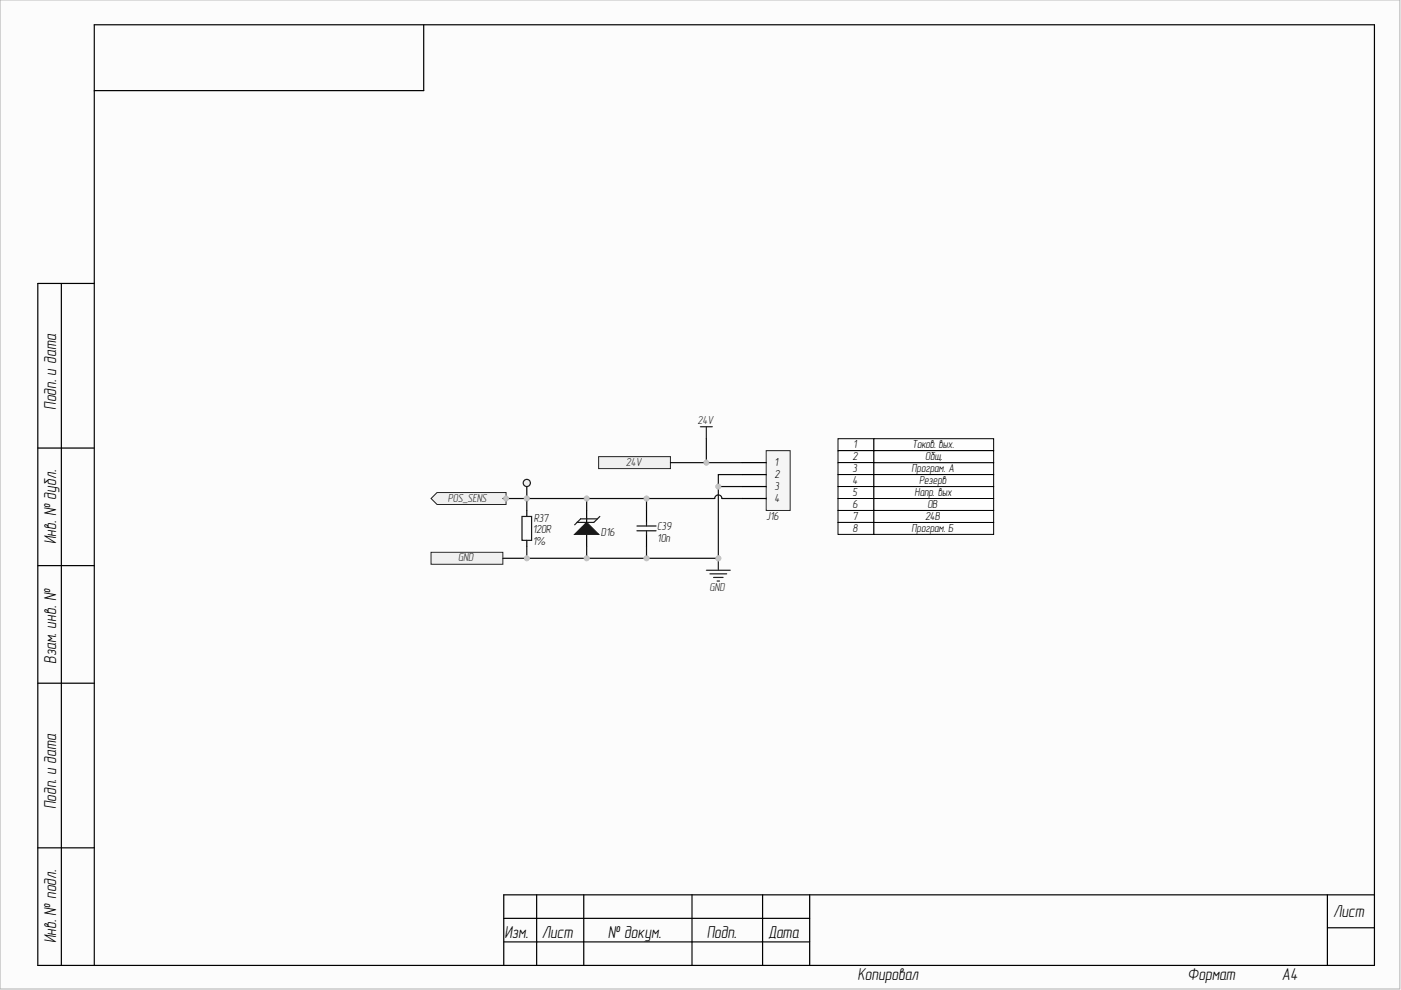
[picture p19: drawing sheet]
<svg xmlns="http://www.w3.org/2000/svg" width="297mm" height="210mm" viewBox="0 0 297 210" stroke-linecap="round" stroke-linejoin="round" font-family="sans-serif">
<defs><g id="words">
<g font-size="3.7">
<text x="11.9" y="86.9" transform="rotate(-90 11.9 86.9)">Подп. и дата</text>
<text x="11.9" y="115.4" transform="rotate(-90 11.9 115.4)">Инв. № дубл.</text>
<text x="11.9" y="140.8" transform="rotate(-90 11.9 140.8)">Взам. инв. №</text>
<text x="11.9" y="171.6" transform="rotate(-90 11.9 171.6)">Подп. и дата</text>
<text x="282.7" y="194.4">Лист</text>
<text x="11.9" y="200" transform="rotate(-90 11.9 200)">Инв. № подл.</text>
<text x="106.9" y="198.8">Изм.</text>
<text x="114.9" y="198.8">Лист</text>
<text x="128.9" y="198.8">№ докум.</text>
<text x="149.8" y="198.8">Подп.</text>
<text x="162.9" y="198.8">Дата</text>
<text x="181.8" y="207.8">Копировал</text>
<text x="251.8" y="207.8">Формат</text>
<text x="271.8" y="207.8">A4</text>
</g>
<g font-size="2.5" fill="#262626">
<text x="147.9" y="89.9">24V</text>
<text x="132.7" y="98.7">24V</text>
<text x="94.9" y="106.4">POS_SENS</text>
<text x="97.1" y="119">GND</text>
<text x="150.4" y="125.4">GND</text>
</g>
<g font-size="2.5">
<text x="180.9" y="94.9">1</text>
<text x="193.4" y="94.9">Токов. вых.</text>
<text x="164.2" y="98.7">1</text>
<text x="164.2" y="101.3">2</text>
<text x="180.7" y="97.5">2</text>
<text x="180.7" y="100">3</text>
<text x="193.2" y="100">Програм. А</text>
<text x="196.1" y="97.5">Общ.</text>
<text x="164.2" y="103.8">3</text>
<text x="164.2" y="106.4">4</text>
<text x="180.7" y="102.5">4</text>
<text x="180.7" y="105.1">5</text>
<text x="180.7" y="107.6">6</text>
<text x="193.9" y="105.1">Напр. вых</text>
<text x="194.8" y="102.5">Резерв</text>
<text x="196.6" y="107.6">0В</text>
<text x="180.7" y="110.2">7</text>
<text x="180.7" y="112.7">8</text>
<text x="193.2" y="112.7">Програм. Б</text>
<text x="196.1" y="110.2">24В</text>
</g>
<g font-size="2.5" fill="#0e0e0e">
<text x="112.9" y="112.9">120R</text>
<text x="113.2" y="110.7">R37</text>
<text x="127.4" y="113.7">D16</text>
<text x="139.3" y="112.4">C39</text>
<text x="162.4" y="110.2">J16</text>
<text x="112.9" y="115.5">1%</text>
<text x="139.3" y="115">10n</text>
</g>
</g></defs>
<path d="M0 0h296.8v209.7h-296.8z" fill-rule="evenodd" fill="#fcfcfc"/>
<path d="M0 0h296.8v209.7h-296.8z" fill="none" stroke="#bdbdbd" stroke-width=".21"/>
<path d="M0 0h296.8v209.7h-296.8z" fill-rule="evenodd" fill="#fcfcfc"/>
<path d="M0 0h296.8v209.7h-296.8z" fill="none" stroke="#bdbdbd" stroke-width=".21"/>
<g fill="none" stroke="#000" stroke-width=".25">
<path d="M89.8 5.3v13.9h-69.8M13 60.1v144.6M20 60.1h-12v144.6h283.4v-199.4h-271.4v199.4M8 95h12M8 119.9h12M8 144.9h12M8 179.8h12M106.8 194.7h64.9M106.8 199.7h64.9M113.8 189.7v15M123.8 189.7v15M146.7 189.7v15"/>
<path d="M161.7 189.7v15M171.7 189.7v15M281.4 189.7v15M281.4 196.7h10M291.4 189.7h-184.6v15"/>
</g>
<path d="M126.9 96.8h15.2v2.6h-15.2z" fill-rule="evenodd" fill="#f0f0f0"/>
<path d="M126.9 96.8h15.2v2.6h-15.2z" fill="none" stroke="#262626" stroke-width=".21"/>
<path d="M91.4 117.1h15.2v2.5h-15.2z" fill-rule="evenodd" fill="#f0f0f0"/>
<path d="M91.4 117.1h15.2v2.5h-15.2z" fill="none" stroke="#262626" stroke-width=".21"/>
<path d="M91.4 105.7l1.3-1.3h14.6v2.6h-14.6z" fill-rule="evenodd" fill="#f0f0f0"/>
<path d="M91.4 105.7l1.3-1.3h14.6v2.6h-14.6z" fill="none" stroke="#262626" stroke-width=".21"/>
<circle cx="107.3" cy="105.7" r=".51" fill="#c1c1c1"/>
<circle cx="107.3" cy="105.7" r=".51" fill="none" stroke="#c1c1c1" stroke-width=".21"/>
<path d="M152.3 118.4v2.5M149.8 120.9h5M150.5 121.7h3.6M151.3 122.4h2M152 123.2h.6" fill="none" stroke="#262626" stroke-width=".25"/>
<circle cx="152.3" cy="118.4" r=".51" fill="#c1c1c1"/>
<circle cx="152.3" cy="118.4" r=".51" fill="none" stroke="#c1c1c1" stroke-width=".21"/>
<path d="M148.5 90.5h2.5M149.8 90.5v2.5" fill="none" stroke="#262626" stroke-width=".25"/>
<path d="M111.7 108.2v1.3M111.7 114.6v1.2M124.4 113.3v2.5" fill="none" stroke="#000" stroke-width=".25"/>
<path d="M110.7 109.5h2v5.1h-2z" fill="none" stroke="#1c1c1c" stroke-width=".25"/>
<path d="M121.8 113.3l2.6-2.5 2.5 2.5z" fill="#1c1c1c"/>
<path d="M121.8 113.3l2.6-2.5 2.5 2.5zM122.4 110.8l-.6 .5M126.7 110h-3.6l-.7 .8M127.2 109.5l-1.3 1.3h-3.5M135 111.5h4.1M135 112.5h4.1M137.1 110.8v.7M137.1 112.5v.8" fill="none" stroke="#1c1c1c" stroke-width=".25"/>
<path d="M124.4 108.2v2.6M137.1 108.2v2.6M137.1 113.3v2.5" fill="none" stroke="#000" stroke-width=".25"/>
<path d="M149.8 93v5.1" fill="none" stroke="#0e0e0e" stroke-width=".25"/>
<circle cx="149.8" cy="98.1" r=".51" fill="#c1c1c1"/>
<circle cx="149.8" cy="98.1" r=".51" fill="none" stroke="#c1c1c1" stroke-width=".21"/>
<path d="M142.1 98.1h15.3" fill="none" stroke="#0e0e0e" stroke-width=".25"/>
<circle cx="149.8" cy="98.1" r=".51" fill="#c1c1c1"/>
<circle cx="149.8" cy="98.1" r=".51" fill="none" stroke="#c1c1c1" stroke-width=".21"/>
<path d="M157.4 103.2h-5.1v15.2" fill="none" stroke="#0e0e0e" stroke-width=".25"/>
<circle cx="152.3" cy="103.2" r=".51" fill="#c1c1c1"/>
<circle cx="152.3" cy="103.2" r=".51" fill="none" stroke="#c1c1c1" stroke-width=".21"/>
<circle cx="152.3" cy="118.4" r=".51" fill="#c1c1c1"/>
<circle cx="152.3" cy="118.4" r=".51" fill="none" stroke="#c1c1c1" stroke-width=".21"/>
<path d="M137.1 105.7v2.5" fill="none" stroke="#0e0e0e" stroke-width=".25"/>
<circle cx="137.1" cy="105.7" r=".51" fill="#c1c1c1"/>
<circle cx="137.1" cy="105.7" r=".51" fill="none" stroke="#c1c1c1" stroke-width=".21"/>
<path d="M124.4 105.7v2.5" fill="none" stroke="#0e0e0e" stroke-width=".25"/>
<circle cx="124.4" cy="105.7" r=".51" fill="#c1c1c1"/>
<circle cx="124.4" cy="105.7" r=".51" fill="none" stroke="#c1c1c1" stroke-width=".21"/>
<path d="M111.7 115.8v2.6h40.6" fill="none" stroke="#0e0e0e" stroke-width=".25"/>
<circle cx="152.3" cy="118.4" r=".51" fill="#c1c1c1"/>
<circle cx="152.3" cy="118.4" r=".51" fill="none" stroke="#c1c1c1" stroke-width=".21"/>
<circle cx="137.1" cy="118.4" r=".51" fill="#c1c1c1"/>
<circle cx="137.1" cy="118.4" r=".51" fill="none" stroke="#c1c1c1" stroke-width=".21"/>
<circle cx="124.4" cy="118.4" r=".51" fill="#c1c1c1"/>
<circle cx="124.4" cy="118.4" r=".51" fill="none" stroke="#c1c1c1" stroke-width=".21"/>
<circle cx="111.7" cy="118.4" r=".51" fill="#c1c1c1"/>
<circle cx="111.7" cy="118.4" r=".51" fill="none" stroke="#c1c1c1" stroke-width=".21"/>
<path d="M124.4 115.8v2.6" fill="none" stroke="#0e0e0e" stroke-width=".25"/>
<circle cx="124.4" cy="118.4" r=".51" fill="#c1c1c1"/>
<circle cx="124.4" cy="118.4" r=".51" fill="none" stroke="#c1c1c1" stroke-width=".21"/>
<path d="M137.1 115.8v2.6" fill="none" stroke="#0e0e0e" stroke-width=".25"/>
<circle cx="137.1" cy="118.4" r=".51" fill="#c1c1c1"/>
<circle cx="137.1" cy="118.4" r=".51" fill="none" stroke="#c1c1c1" stroke-width=".21"/>
<path d="M157.4 100.6h-5.1v2.6" fill="none" stroke="#0e0e0e" stroke-width=".25"/>
<circle cx="152.3" cy="103.2" r=".51" fill="#c1c1c1"/>
<circle cx="152.3" cy="103.2" r=".51" fill="none" stroke="#c1c1c1" stroke-width=".21"/>
<path d="M106.6 105.7h5.1" fill="none" stroke="#0e0e0e" stroke-width=".25"/>
<circle cx="107.3" cy="105.7" r=".51" fill="#c1c1c1"/>
<circle cx="107.3" cy="105.7" r=".51" fill="none" stroke="#c1c1c1" stroke-width=".21"/>
<circle cx="111.7" cy="105.7" r=".51" fill="#c1c1c1"/>
<circle cx="111.7" cy="105.7" r=".51" fill="none" stroke="#c1c1c1" stroke-width=".21"/>
<path d="M106.6 118.4h5.1" fill="none" stroke="#0e0e0e" stroke-width=".25"/>
<circle cx="111.7" cy="118.4" r=".51" fill="#c1c1c1"/>
<circle cx="111.7" cy="118.4" r=".51" fill="none" stroke="#c1c1c1" stroke-width=".21"/>
<path d="M177.7 93h7.6v2.6h-7.6z" fill-rule="evenodd" fill="#fefefe"/>
<path d="M177.7 93h7.6v2.6h-7.6z" fill="none" stroke="#000" stroke-width=".21"/>
<path d="M177.7 95.6h7.6v2.5h-7.6z" fill-rule="evenodd" fill="#fefefe"/>
<path d="M177.7 95.6h7.6v2.5h-7.6z" fill="none" stroke="#000" stroke-width=".21"/>
<path d="M177.7 98.1h7.6v2.5h-7.6z" fill-rule="evenodd" fill="#fefefe"/>
<path d="M177.7 98.1h7.6v2.5h-7.6z" fill="none" stroke="#000" stroke-width=".21"/>
<path d="M177.7 100.6h7.6v2.6h-7.6z" fill-rule="evenodd" fill="#fefefe"/>
<path d="M177.7 100.6h7.6v2.6h-7.6z" fill="none" stroke="#000" stroke-width=".21"/>
<path d="M177.7 103.2h7.6v2.5h-7.6z" fill-rule="evenodd" fill="#fefefe"/>
<path d="M177.7 103.2h7.6v2.5h-7.6z" fill="none" stroke="#000" stroke-width=".21"/>
<path d="M177.7 105.7h7.6v2.5h-7.6z" fill-rule="evenodd" fill="#fefefe"/>
<path d="M177.7 105.7h7.6v2.5h-7.6z" fill="none" stroke="#000" stroke-width=".21"/>
<path d="M177.7 108.2h7.6v2.6h-7.6z" fill-rule="evenodd" fill="#fefefe"/>
<path d="M177.7 108.2h7.6v2.6h-7.6z" fill="none" stroke="#000" stroke-width=".21"/>
<path d="M177.7 110.8h7.6v2.5h-7.6z" fill-rule="evenodd" fill="#fefefe"/>
<path d="M177.7 110.8h7.6v2.5h-7.6z" fill="none" stroke="#000" stroke-width=".21"/>
<path d="M185.3 93h25.4v2.6h-25.4z" fill-rule="evenodd" fill="#fefefe"/>
<path d="M185.3 93h25.4v2.6h-25.4z" fill="none" stroke="#000" stroke-width=".21"/>
<path d="M185.3 110.8h25.4v2.5h-25.4z" fill-rule="evenodd" fill="#fefefe"/>
<path d="M185.3 110.8h25.4v2.5h-25.4z" fill="none" stroke="#000" stroke-width=".21"/>
<path d="M185.3 98.1h25.4v2.5h-25.4z" fill-rule="evenodd" fill="#fefefe"/>
<path d="M185.3 98.1h25.4v2.5h-25.4z" fill="none" stroke="#000" stroke-width=".21"/>
<path d="M185.3 103.2h25.4v2.5h-25.4z" fill-rule="evenodd" fill="#fefefe"/>
<path d="M185.3 103.2h25.4v2.5h-25.4z" fill="none" stroke="#000" stroke-width=".21"/>
<path d="M185.3 100.6h25.4v2.6h-25.4z" fill-rule="evenodd" fill="#fefefe"/>
<path d="M185.3 100.6h25.4v2.6h-25.4z" fill="none" stroke="#000" stroke-width=".21"/>
<path d="M185.3 95.6h25.4v2.5h-25.4z" fill-rule="evenodd" fill="#fefefe"/>
<path d="M185.3 95.6h25.4v2.5h-25.4z" fill="none" stroke="#000" stroke-width=".21"/>
<path d="M185.3 105.7h25.4v2.5h-25.4z" fill-rule="evenodd" fill="#fefefe"/>
<path d="M185.3 105.7h25.4v2.5h-25.4z" fill="none" stroke="#000" stroke-width=".21"/>
<path d="M185.3 108.2h25.4v2.6h-25.4z" fill-rule="evenodd" fill="#fefefe"/>
<path d="M185.3 108.2h25.4v2.6h-25.4z" fill="none" stroke="#000" stroke-width=".21"/>
<circle cx="111.7" cy="105.7" r=".51" fill="#c1c1c1"/>
<circle cx="111.7" cy="105.7" r=".51" fill="none" stroke="#c1c1c1" stroke-width=".21"/>
<path d="M111.7 103.2v2.5" fill="none" stroke="#000" stroke-width=".25"/>
<circle cx="111.7" cy="105.7" r=".51" fill="#c1c1c1"/>
<circle cx="111.7" cy="105.7" r=".51" fill="none" stroke="#c1c1c1" stroke-width=".21"/>
<circle cx="111.7" cy="102.4" r=".76" fill="#f0f0f0"/>
<circle cx="111.7" cy="102.4" r=".76" fill="none" stroke="#1c1c1c" stroke-width=".25"/>
<path d="M157.4 105.7h-4.3a.76 .76 0 0 0-.8-.8 .76 .76 0 0 0-.8 .8h-39.8v2.5" fill="none" stroke="#0e0e0e" stroke-width=".25"/>
<circle cx="137.1" cy="105.7" r=".51" fill="#c1c1c1"/>
<circle cx="137.1" cy="105.7" r=".51" fill="none" stroke="#c1c1c1" stroke-width=".21"/>
<circle cx="124.4" cy="105.7" r=".51" fill="#c1c1c1"/>
<circle cx="124.4" cy="105.7" r=".51" fill="none" stroke="#c1c1c1" stroke-width=".21"/>
<circle cx="111.7" cy="105.7" r=".51" fill="#c1c1c1"/>
<circle cx="111.7" cy="105.7" r=".51" fill="none" stroke="#c1c1c1" stroke-width=".21"/>
<path d="M162.4 95.6h5.1v12.6h-5.1z" fill-rule="evenodd" fill="#f5f5f5"/>
<path d="M162.4 95.6h5.1v12.6h-5.1z" fill="none" stroke="#262626" stroke-width=".21"/>
<path d="M157.4 98.1h5M157.4 100.6h5M157.4 103.2h5M157.4 105.7h5" fill="none" stroke="#000" stroke-width=".25"/>
<use href="#words"/>
</svg>
